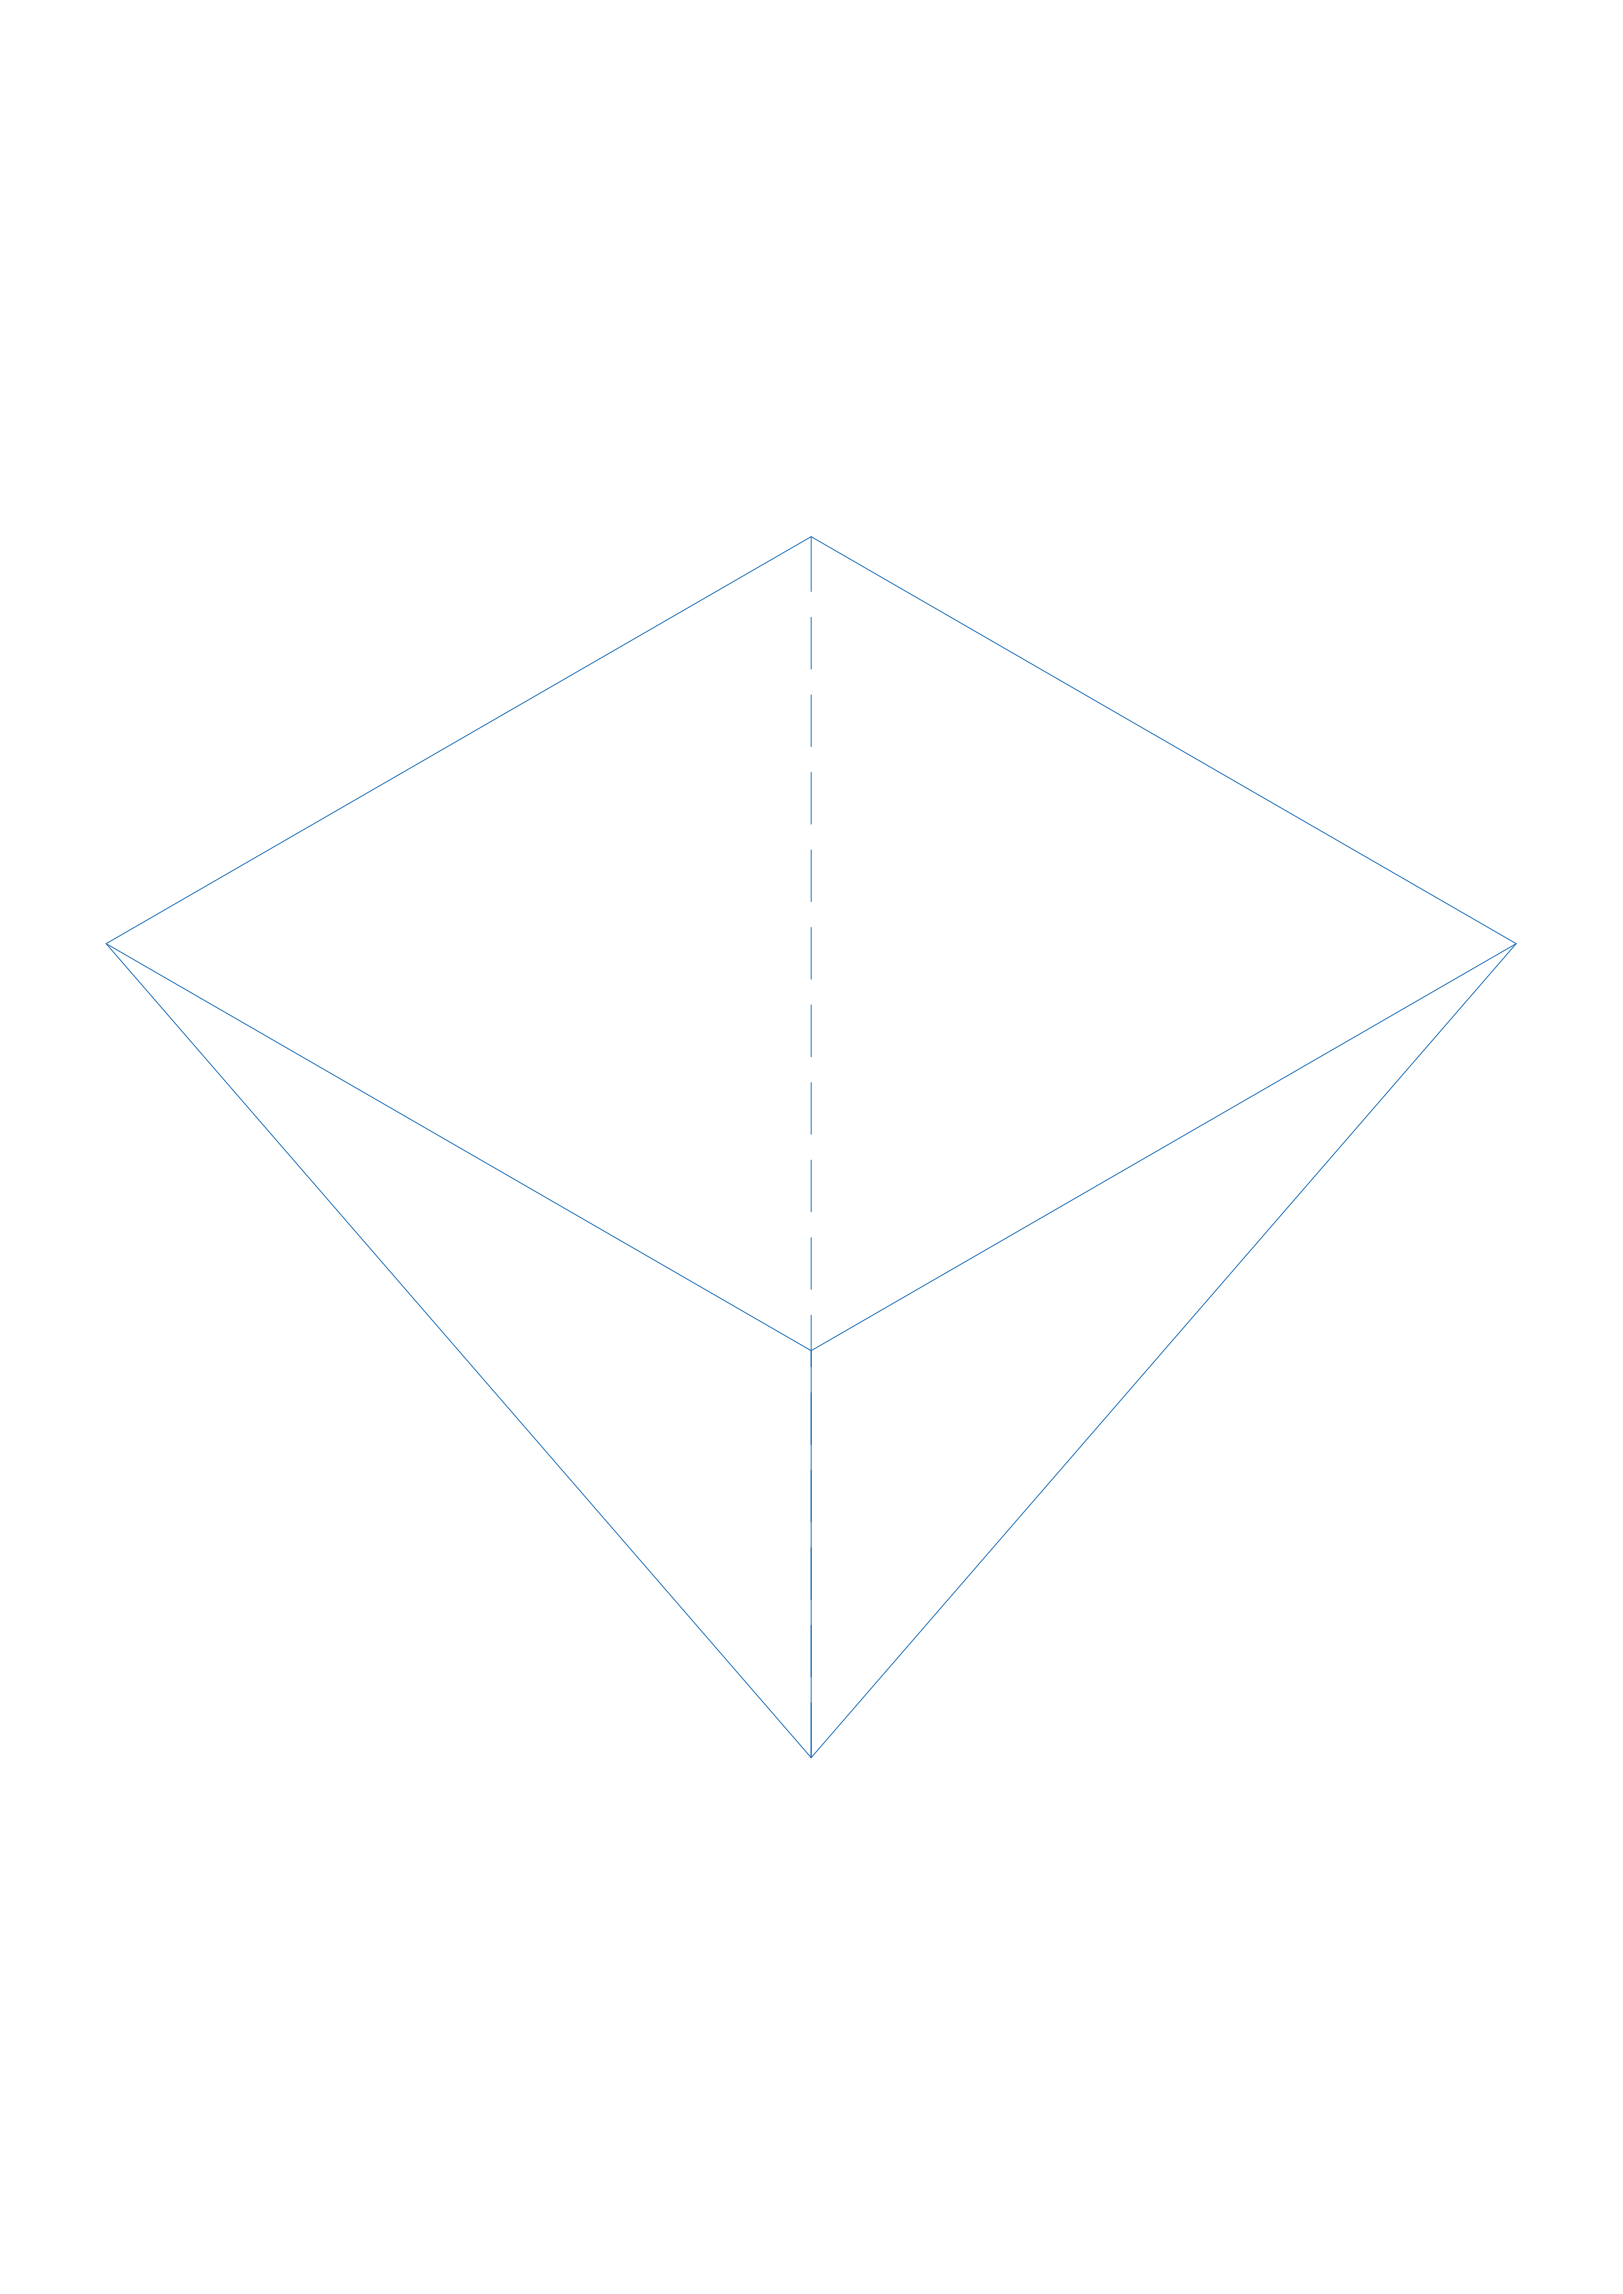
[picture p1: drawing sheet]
<svg xmlns="http://www.w3.org/2000/svg" width="841mm" height="1189mm" viewBox="0 0 841 1189" stroke-linecap="round" stroke-linejoin="round" font-family="sans-serif">
<!-- layer: 0 -->
<g fill="none" stroke="#2776bb" stroke-width=".52">
<path d="M420 278v29M420 320v27M420 360v27M420 400v27M420 440v27M55 489l365-211 366 211-366 211zM55 489l365 422 366-422M420 481v26M420 521v27M420 561v27M420 601v27M420 641v27"/>
<path d="M420 682v229"/>
</g>
<path d="M6 76h.1M835 76h.1M6 1113h.1M835 1113h.1" fill="none" stroke="#000" stroke-width=".52"/>
</svg>
